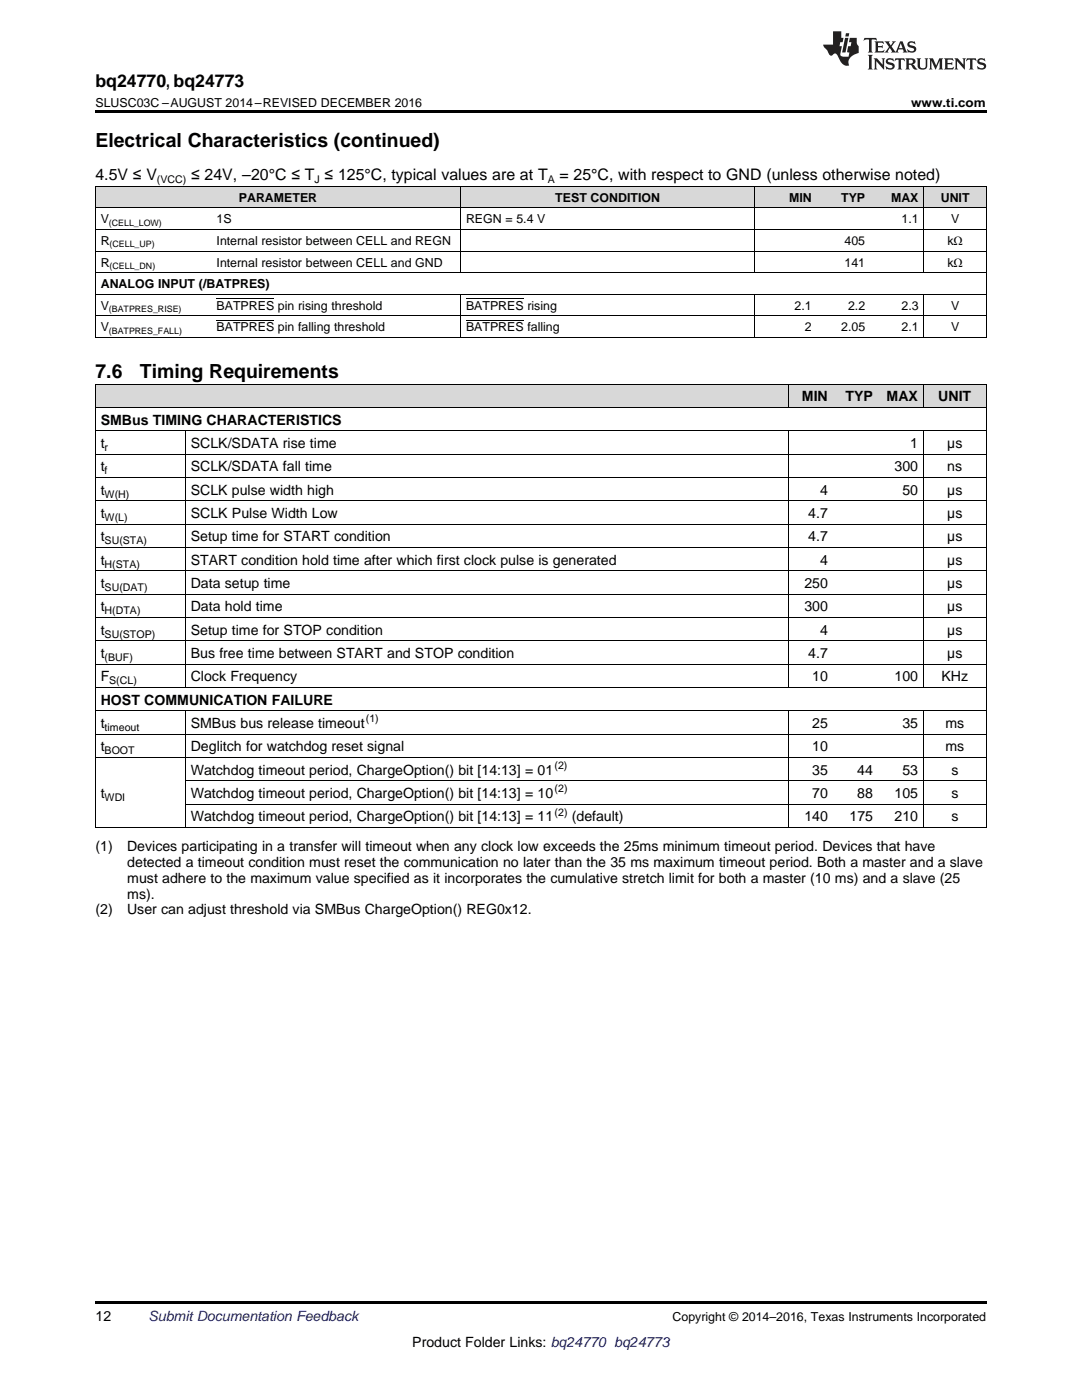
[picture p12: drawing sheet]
<svg xmlns="http://www.w3.org/2000/svg" width="216mm" height="279mm" viewBox="0 0 216 279" stroke-linecap="round" stroke-linejoin="round" font-family="sans-serif">
<defs><g id="words">
<g font-size="3.9">
<text x="19" y="29.3">Electrical Characteristics (continued)</text>
<text x="19" y="75.5">7.6</text>
<text x="27.9" y="75.5">Timing Requirements</text>
</g>
<text font-size="3.5" x="19" y="17.3">bq24770, bq24773</text>
<g font-size="3.2">
<text x="19" y="36">4.5V ≤ V</text>
<text x="38.1" y="36">≤ 24V, –20°C ≤ T ≤ 125°C, typical values are at T</text>
<text x="111.7" y="36">= 25°C, with respect to GND (unless otherwise noted)</text>
</g>
<g font-size="2.8">
<text x="160" y="80.1">MIN</text>
<text x="168.7" y="80.1">TYP</text>
<text x="176.9" y="80.1">MAX</text>
<text x="187.2" y="80.1">UNIT</text>
<text x="20.1" y="84.8">SMBus TIMING CHARACTERISTICS</text>
<text x="20.1" y="89.4">t</text>
<text x="38.1" y="89.4">SCLK/SDATA rise time</text>
<text x="181.6" y="89.4">1</text>
<text x="189" y="89.4">µs</text>
<text x="20.1" y="94.1">t</text>
<text x="38.1" y="94.1">SCLK/SDATA fall time</text>
<text x="178.5" y="94.1">300</text>
<text x="189" y="94.1">ns</text>
<text x="20.1" y="98.7">t</text>
<text x="38.1" y="98.7">SCLK pulse width high</text>
<text x="163.7" y="98.7">4</text>
<text x="180.1" y="98.7">50</text>
<text x="189" y="98.7">µs</text>
<text x="20.1" y="103.4">t</text>
<text x="38.1" y="103.4">SCLK Pulse Width Low</text>
<text x="161.3" y="103.4">4.7</text>
<text x="189" y="103.4">µs</text>
<text x="20.1" y="108.1">t</text>
<text x="20.1" y="112.7">t</text>
<text x="38.1" y="108.1">Setup time for START condition</text>
<text x="38.1" y="112.7">START condition hold time after which first clock pulse is generated</text>
<text x="161.3" y="108.1">4.7</text>
<text x="163.7" y="112.7">4</text>
<text x="189" y="108.1">µs</text>
<text x="189" y="112.7">µs</text>
<text x="20.1" y="117.4">t</text>
<text x="38.1" y="117.4">Data setup time</text>
<text x="160.5" y="117.4">250</text>
<text x="189" y="117.4">µs</text>
<text x="20.1" y="122">t</text>
<text x="38.1" y="122">Data hold time</text>
<text x="160.5" y="122">300</text>
<text x="189" y="122">µs</text>
<text x="20.1" y="126.7">t</text>
<text x="20.1" y="131.3">t</text>
<text x="38.1" y="126.7">Setup time for STOP condition</text>
<text x="38.1" y="131.3">Bus free time between START and STOP condition</text>
<text x="161.3" y="131.3">4.7</text>
<text x="163.7" y="126.7">4</text>
<text x="189" y="126.7">µs</text>
<text x="189" y="131.3">µs</text>
<text x="20.1" y="136">F</text>
<text x="38.1" y="136">Clock Frequency</text>
<text x="162.1" y="136">10</text>
<text x="178.5" y="136">100</text>
<text x="187.9" y="136">KHz</text>
<text x="20.1" y="140.7">HOST COMMUNICATION FAILURE</text>
<text x="20.1" y="145.3">t</text>
<text x="20.1" y="150">t</text>
<text x="38.1" y="145.3">SMBus bus release timeout</text>
<text x="38.1" y="150">Deglitch for watchdog reset signal</text>
<text x="162.1" y="145.3">25</text>
<text x="162.1" y="150">10</text>
<text x="180.1" y="145.3">35</text>
<text x="188.6" y="145.3">ms</text>
<text x="188.6" y="150">ms</text>
<text x="38.1" y="154.6">Watchdog timeout period, ChargeOption() bit [14:13] = 01</text>
<text x="162.1" y="154.6">35</text>
<text x="171.1" y="154.6">44</text>
<text x="180.1" y="154.6">53</text>
<text x="189.8" y="154.6">s</text>
<text x="20.1" y="159.3">t</text>
<text x="38.1" y="159.3">Watchdog timeout period, ChargeOption() bit [14:13] = 10</text>
<text x="162.1" y="159.3">70</text>
<text x="171.1" y="159.3">88</text>
<text x="178.5" y="159.3">105</text>
<text x="189.8" y="159.3">s</text>
<text x="38.1" y="163.9">Watchdog timeout period, ChargeOption() bit [14:13] = 11</text>
<text x="114.1" y="163.9">(default)</text>
<text x="160.5" y="163.9">140</text>
<text x="169.5" y="163.9">175</text>
<text x="178.5" y="163.9">210</text>
<text x="189.8" y="163.9">s</text>
<text x="19" y="169.8">(1)</text>
<text x="25.4" y="169.8">Devices participating in a transfer will timeout when any clock low exceeds the 25ms minimum timeout period. Devices that have</text>
<text x="25.4" y="173">detected a timeout condition must reset the communication no later than the 35 ms maximum timeout period. Both a master and a slave</text>
<text x="25.4" y="176.1">must adhere to the maximum value specified as it incorporates the cumulative stretch limit for both a master (10 ms) and a slave (25</text>
<text x="25.4" y="179.3">ms).</text>
<text x="19" y="182.5">(2)</text>
<text x="25.4" y="182.5">User can adjust threshold via SMBus ChargeOption() REG0x12.</text>
<text x="19" y="263.6">12</text>
<text x="82.3" y="268.9">Product Folder Links: bq24770 bq24773</text>
</g>
<text font-size="2.8" fill="#0000c8" x="29.6" y="263.6">Submit Documentation Feedback</text>
<g font-size="2.5">
<text x="19" y="21.4">SLUSC03C –AUGUST 2014–REVISED DECEMBER 2016</text>
<text x="181.8" y="21.4">www.ti.com</text>
<text x="47.7" y="40.3">PARAMETER</text>
<text x="110.8" y="40.3">TEST CONDITION</text>
<text x="157.4" y="40.3">MIN</text>
<text x="167.9" y="40.3">TYP</text>
<text x="177.8" y="40.3">MAX</text>
<text x="187.7" y="40.3">UNIT</text>
<text x="20.1" y="44.6">V</text>
<text x="43.2" y="44.6">1S</text>
<text x="93" y="44.6">REGN = 5.4 V</text>
<text x="179.9" y="44.6">1.1</text>
<text x="189.8" y="44.6">V</text>
<text x="20.1" y="48.9">R</text>
<text x="20.1" y="53.2">R</text>
<text x="43.2" y="48.9">Internal resistor between CELL and REGN</text>
<text x="43.2" y="53.2">Internal resistor between CELL and GND</text>
<text x="168.5" y="48.9">405</text>
<text x="168.5" y="53.2">141</text>
<text x="189.1" y="48.9">kΩ</text>
<text x="189.1" y="53.2">kΩ</text>
<text x="20.1" y="57.5">ANALOG INPUT (/BATPRES)</text>
<text x="20.1" y="61.8">V</text>
<text x="43.2" y="61.8">BATPRES pin rising threshold</text>
<text x="93" y="61.8">BATPRES rising</text>
<text x="158.5" y="61.8">2.1</text>
<text x="169.2" y="61.8">2.2</text>
<text x="179.9" y="61.8">2.3</text>
<text x="189.8" y="61.8">V</text>
<text x="20.1" y="66.1">V</text>
<text x="43.2" y="66.1">BATPRES pin falling threshold</text>
<text x="93" y="66.1">BATPRES falling</text>
<text x="160.6" y="66.1">2</text>
<text x="167.9" y="66.1">2.05</text>
<text x="179.9" y="66.1">2.1</text>
<text x="189.8" y="66.1">V</text>
<text x="134.2" y="263.6">Copyright © 2014–2016, Texas Instruments Incorporated</text>
</g>
<g font-size="2.1">
<text x="31.3" y="36.6">(VCC)</text>
<text x="62.7" y="36.6">J</text>
<text x="109.3" y="36.6">A</text>
<text x="20.9" y="90">r</text>
<text x="20.9" y="94.7">f</text>
<text x="20.9" y="99.3">W(H)</text>
<text x="20.9" y="104">W(L)</text>
<text x="20.9" y="108.6">SU(STA)</text>
<text x="20.9" y="113.3">H(STA)</text>
<text x="20.9" y="117.9">SU(DAT)</text>
<text x="20.9" y="122.6">H(DTA)</text>
<text x="20.9" y="127.2">SU(STOP)</text>
<text x="20.9" y="131.9">(BUF)</text>
<text x="21.8" y="136.6">S(CL)</text>
<text x="20.9" y="145.9">timeout</text>
<text x="73" y="144.2">(1)</text>
<text x="20.9" y="150.5">BOOT</text>
<text x="110.6" y="153.5">(2)</text>
<text x="20.9" y="159.8">WDI</text>
<text x="110.7" y="158.2">(2)</text>
<text x="110.7" y="162.8">(2)</text>
</g>
<g font-size="1.8">
<text x="21.7" y="45.1">(CELL_LOW)</text>
<text x="21.9" y="49.4">(CELL_UP)</text>
<text x="21.9" y="53.7">(CELL_DN)</text>
<text x="21.7" y="62.3">(BATPRES_RISE)</text>
<text x="21.7" y="66.6">(BATPRES_FALL)</text>
</g>
</g></defs>
<g fill="#d8d8d8">
<path d="M19 76.7h18v4.7h-18z"/>
<path d="M37 76.7h120.3v4.7h-120.3z"/>
<path d="M157.3 76.7h9v4.7h-9z"/>
<path d="M166.3 76.7h9v4.7h-9z"/>
<path d="M175.3 76.7h9v4.7h-9z"/>
<path d="M184.3 76.7h12.5v4.7h-12.5z"/>
<path d="M19 37.3h23.2v4.3h-23.2z"/>
<path d="M42.2 37.3h49.7v4.3h-49.7z"/>
<path d="M91.9 37.3h58.7v4.3h-58.7z"/>
<path d="M150.6 37.3h12.5v4.3h-12.5z"/>
<path d="M163.1 37.3h10.6v4.3h-10.6z"/>
<path d="M173.7 37.3h10.7v4.3h-10.7z"/>
<path d="M184.4 37.3h12.4v4.3h-12.4z"/>
</g>
<path d="M19 22h177.8v.5h-177.8zM19 165.2h.2zM157.2 165.2h.1zM184.1 165.2h.2zM196.7 165.2h.1zM19 259.7h177.8v.5h-177.8z" fill="#000"/>
<g fill="none" stroke="#000" stroke-width=".2">
<path d="M19 37.2h177.8v30.2M19.1 37.2v30.2M91.9 37.2v17.3M150.5 37.2v17.3M184.3 37.2v17.3M19 58.7h177.8M19 54.4h177.8M19 50.1h177.8M19 45.8h177.8M19 41.5h177.8M91.9 58.8v8.6M150.5 58.8v8.6"/>
<path d="M184.3 58.8v8.6M19 76.7h177.8M19 67.3h177.8M19 63h177.8M19.1 76.7v88.5M157.3 76.7v4.7M184.2 76.7v4.7M196.8 76.7v88.5M19 100h177.8M19 95.3h177.8M19 90.6h177.8M19 86h177.8"/>
<path d="M19 81.3h177.8M37 86v51.3M157.3 86v51.3M184.2 86v51.3M19 118.6h177.8M19 113.9h177.8M19 109.3h177.8M19 104.6h177.8M19 137.2h177.8M19 132.6h177.8M19 127.9h177.8M19 123.2h177.8"/>
<path d="M19 151.2h177.8M19 146.5h177.8M19 141.9h177.8M37 141.9v23.3M37 155.8h159.8M157.3 141.9v23.3M184.2 141.9v23.3M19 165.2h177.8M37 160.5h159.8"/>
</g>
<g fill="#231f20">
<path d="M172.5 7.6l-.1 .5 .4-.2h.6v.1v2.1l-.2 .4h.9l-.2-.4v-2.1l.1-.1h.5l.5 .2-.2-.5zM174.5 8.3l.2 .3v1.5l-.2 .4h1.8l.2-.6a1.04 1.04 0 0 1-1.3 .2v-.7h.6l.3 .2v-.6l-.3 .2h-.6v-.6l.8-.1 .4 .3-.2-.5zM176.5 8.3l.9 1.1-.9 1.1h.8l-.2-.2 .4-.7 .5 .7-.2 .2h1.5l-.2-.2 .2-.4h.9l.1 .4-.2 .2h1l-.3-.3-.7-1.9h-.5l-.9 2-.8-1 .9-1h-.8l.1 .3-.4 .5-.3-.6 .1-.2zM179.7 8.6l.4 1h-.7zM181.3 8.4a.63 .63 0 0 0-.2 .7 .63 .63 0 0 0 .6 .4l.6 .2 .1 .2a.75 .75 0 0 1-.7 .4 .75 .75 0 0 1-.6-.5l.1 .7 .1-.1a1.11 1.11 0 0 0 1.5-.6 1.13 1.13 0 0 0-1.2-.8l-.1-.4a1.04 1.04 0 0 1 1.2 .2l-.2-.5-.2 .1-.4-.2zM173.2 10.9l.2 .4v2.2l-.2 .4h1l-.3-.4v-2.2l.3-.4zM174.3 11.6l.3 .4v1.5l-.3 .4h.8l-.2-.4v-1.3l1.5 1.7v-1.9l.2-.4h-.7l.2 .4v.9l-1.1-1.3zM177 11.8a.62 .62 0 0 0-.2 .7 .62 .62 0 0 0 .6 .4l.6 .1 .1 .3a.76 .76 0 0 1-.7 .3 .76 .76 0 0 1-.7-.4l.2 .7 .1-.1a1.11 1.11 0 0 0 1.5-.6 1.13 1.13 0 0 0-1.2-.8l-.1-.4a1.04 1.04 0 0 1 1.2 .2l-.2-.6-.2 .1-.5-.1zM178.7 11.6l-.2 .6a.61 .61 0 0 1 .8-.3v1.6l-.2 .4h.9l-.2-.4v-1.6a.63 .63 0 0 1 .7 .3l-.1-.6zM180.6 11.6l.3 .4v1.5l-.3 .4h1l-.2-.2-.1-.8 .6 .2a.76 .76 0 0 0 1.2 .7l-1-1a.58 .58 0 0 0 .6-.5 .58 .58 0 0 0-.5-.6zM181.4 11.9h.1a.45 .45 0 0 1 .5 .1 .45 .45 0 0 1 .1 .5l-.8 .2zM182.9 11.6l.2 .2a2.17 2.17 0 0 0 .3 1.9 .99 .99 0 0 0 1.6-.6v-1.1l.2-.4h-.7l.2 .2a1.92 1.92 0 0 1-.2 1.8 .6 .6 0 0 1-.9-.5v-1.1l.2-.4zM185.4 11.6l.2 .4v1.5l-.2 .4h.7l-.2-.4v-1.4l.8 1.8 .8-1.8v1.4l-.2 .4h.9l-.2-.4v-1.5l.2-.4h-.8l-.6 1.5-.6-1.5zM188.4 11.6l.2 .4v1.5l-.2 .4h1.8l.1-.6a1.04 1.04 0 0 1-1.2 .1v-.6h.5l.4 .2v-.6l-.4 .2h-.5v-.7h.8l.3 .3-.1-.6zM190.5 11.6l.2 .4v1.5l-.2 .4h.7l-.2-.4v-1.3l1.5 1.7v-1.9l.2-.4h-.7l.2 .4v.9l-1.1-1.3zM192.9 11.6l-.1 .6a.61 .61 0 0 1 .7-.3l.1 1.6-.3 .4h1l-.3-.4 .1-1.6a.63 .63 0 0 1 .7 .3l-.1-.6zM195.2 11.8a.62 .62 0 0 0-.2 .7 .62 .62 0 0 0 .6 .4l.6 .1 .1 .3a.76 .76 0 0 1-.7 .3 .76 .76 0 0 1-.6-.4l.1 .7 .1-.1a1.11 1.11 0 0 0 1.6-.6 1.13 1.13 0 0 0-1.3-.8l-.1-.4a1.04 1.04 0 0 1 1.2 .2l-.1-.6-.2 .1-.5-.1z"/>
<path d="M166.2 6.3v2.6h-1.9v.4l.8 .9a.91 .91 0 0 0 1 .8 .56 .56 0 0 1 .5-.3 .56 .56 0 0 1 .5 .3l.4 .8a1.53 1.53 0 0 0 1.9 1.2 1.54 1.54 0 0 1 1-2.1l.9-.3v-1.4a1.52 1.52 0 0 1-.4-1.6h-1.3l-.2 .8h.5l-.2 .8h-.5l-.1 1v.2l.4 .1-.2 .8a1.93 1.93 0 0 1-1.6-.3l.3-1.8h-.5l.2-.8h.4l.2-.8h-.4v-1.3zM168.6 7.6l-.6 2.9h.7l.6-2.9zM168.8 6.6l-.1 .7h.6l.2-.7z"/>
</g>
<path d="M43.2 59.7h11.5M93 59.7h11.5M43.2 64h11.5M93 64h11.5" fill="none" stroke="#000" stroke-width=".2"/>
<use href="#words"/>
</svg>
